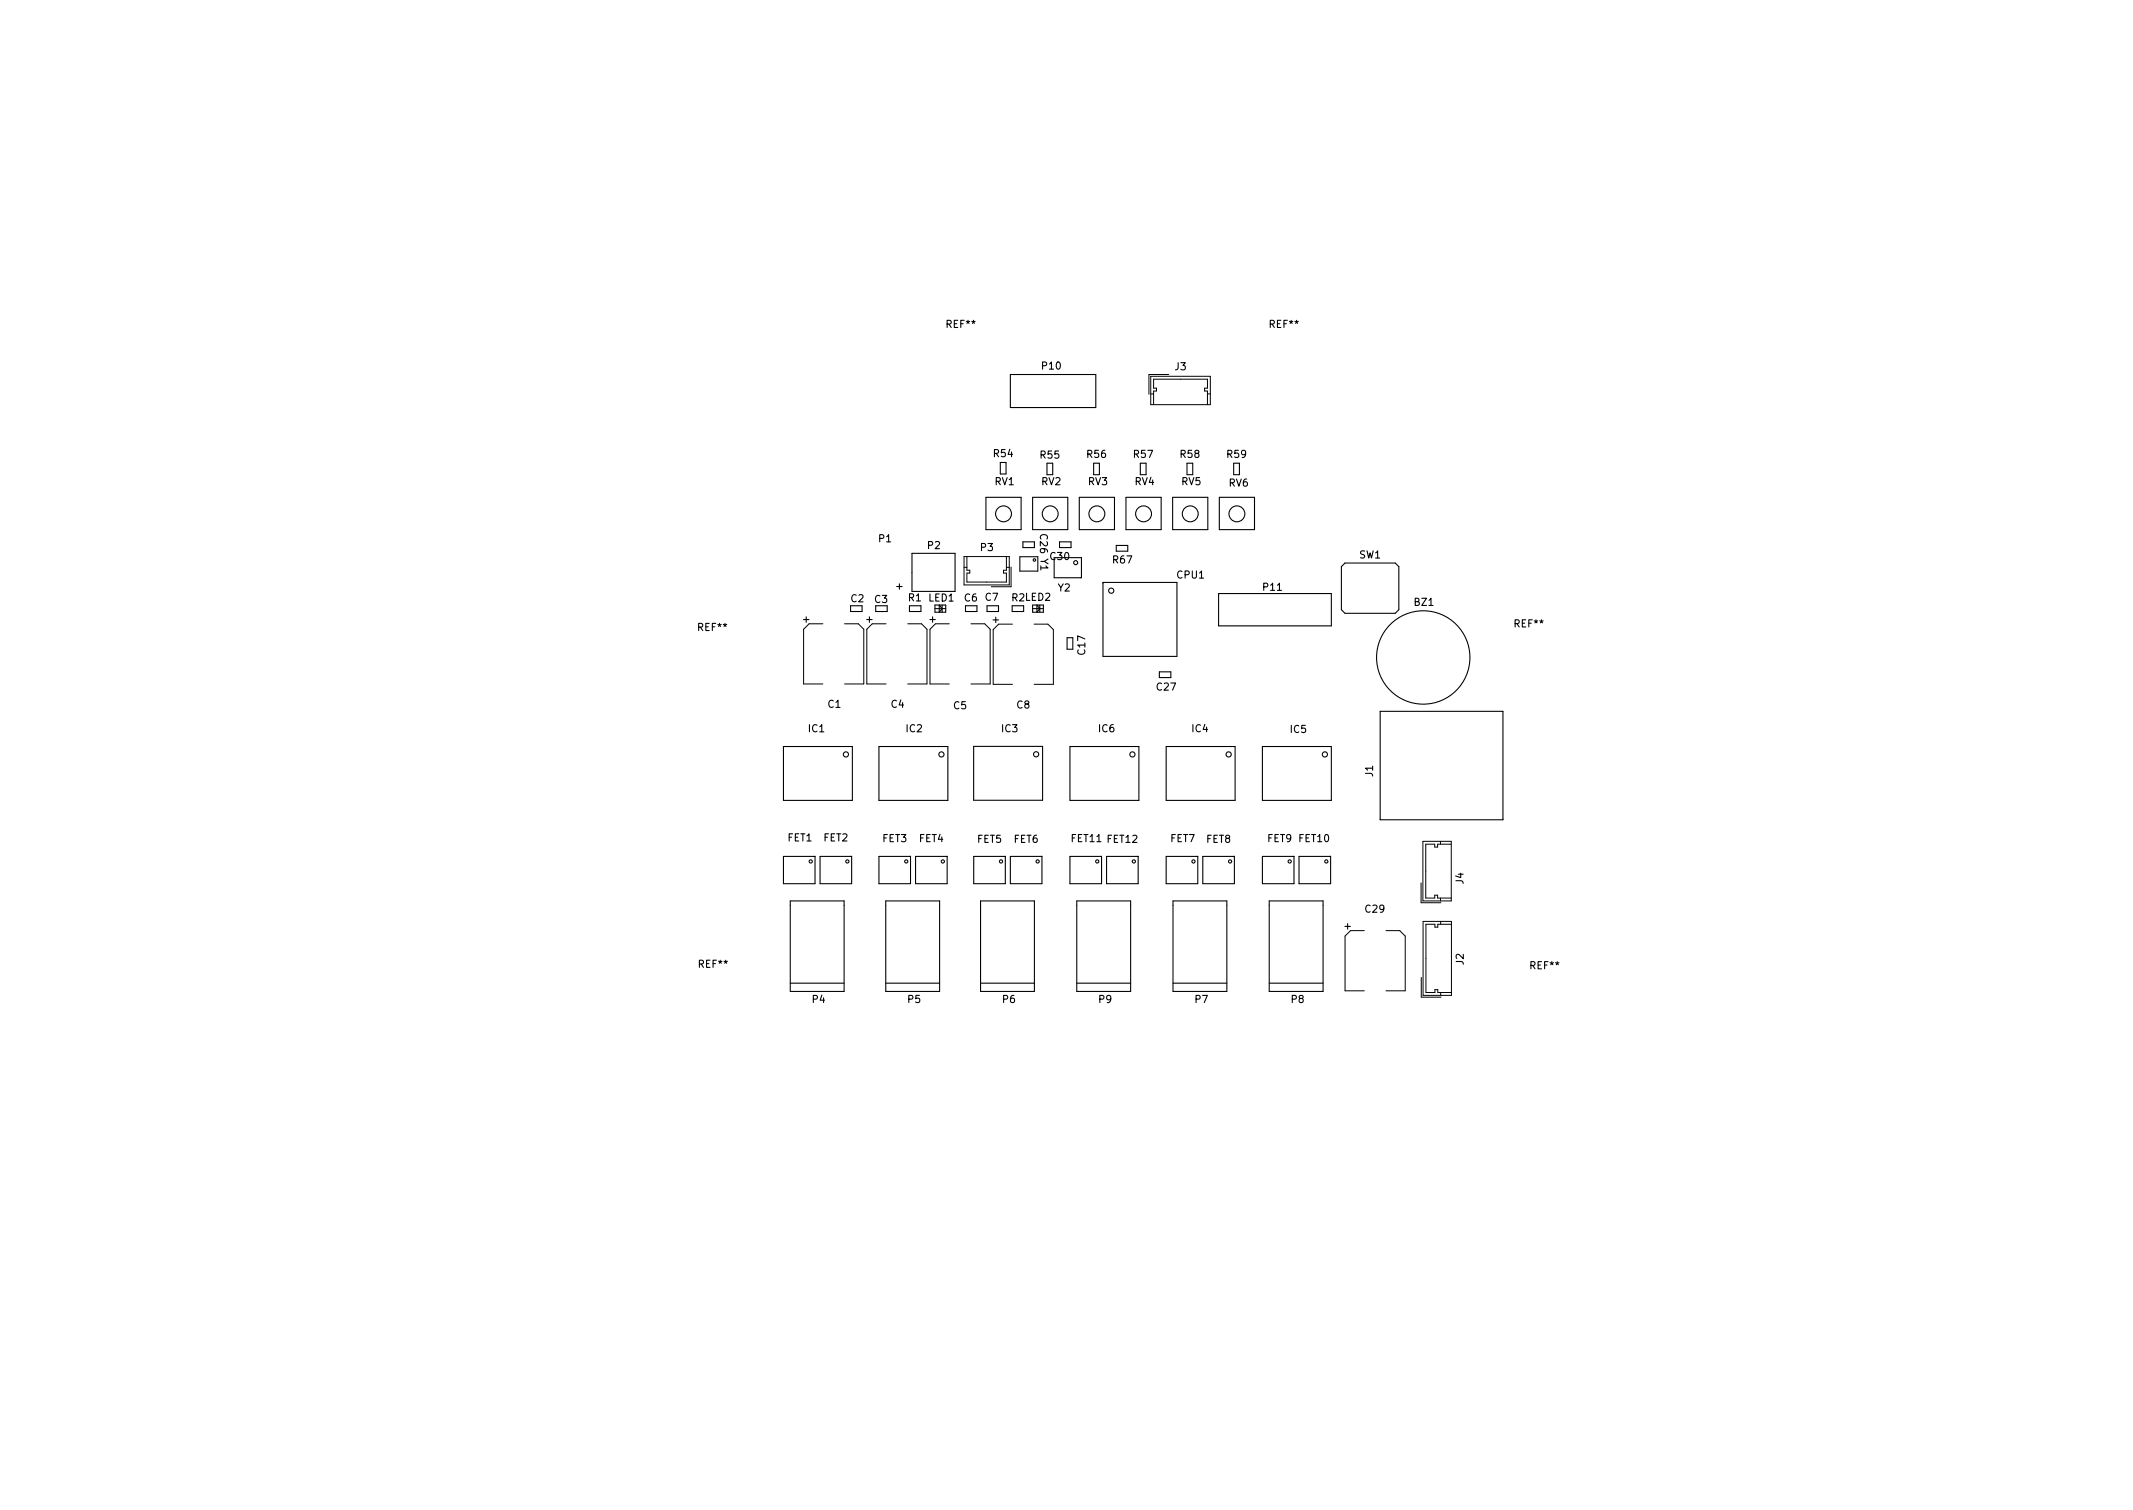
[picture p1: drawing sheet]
<svg xmlns="http://www.w3.org/2000/svg" width="297mm" height="210mm" viewBox="0 0 297 210" stroke-linecap="round" stroke-linejoin="round" font-family="sans-serif">
<defs><g id="words">
<g font-size="1.4">
<text x="131.9" y="45.6">REF**</text>
<text x="176.9" y="45.6">REF**</text>
<text x="145.2" y="51.4">P10</text>
<text x="163.6" y="51.5">J3</text>
<text x="138.4" y="63.6">R54</text>
<text x="144.9" y="63.8">R55</text>
<text x="151.4" y="63.7">R56</text>
<text x="157.9" y="63.7">R57</text>
<text x="164.4" y="63.7">R58</text>
<text x="170.9" y="63.7">R59</text>
<text x="138.5" y="67.5">RV1</text>
<text x="145" y="67.5">RV2</text>
<text x="151.5" y="67.5">RV3</text>
<text x="158" y="67.5">RV4</text>
<text x="164.5" y="67.5">RV5</text>
<text x="171.1" y="67.7">RV6</text>
<text x="122.4" y="75.5">P1</text>
<text x="129.2" y="76.4">P2</text>
<text x="136.6" y="76.7">P3</text>
<text x="144.8" y="74.4" transform="rotate(90 144.8 74.4)">C26 Y1</text>
<text x="146.3" y="78">C30</text>
<text x="189.3" y="77.7">SW1</text>
<text x="118.5" y="83.8">C2</text>
<text x="121.8" y="83.9">C3</text>
<text x="124.8" y="82.1">+</text>
<text x="126.5" y="83.7">R1</text>
<text x="129.3" y="83.7">LED1</text>
<text x="134.3" y="83.7">C6</text>
<text x="137.2" y="83.6">C7</text>
<text x="140.9" y="83.7">R2LED2</text>
<text x="147.3" y="82.3">Y2</text>
<text x="155" y="78.4">R67</text>
<text x="163.9" y="80.5">CPU1</text>
<text x="176" y="82.2">P11</text>
<text x="97.3" y="87.8">REF**</text>
<text x="112.7" y="86.7" transform="rotate(-90 112.7 86.7)">+</text>
<text x="121.5" y="86.7" transform="rotate(-90 121.5 86.7)">+</text>
<text x="130.3" y="86.7" transform="rotate(-90 130.3 86.7)">+</text>
<text x="139.1" y="86.7" transform="rotate(-90 139.1 86.7)">+</text>
<text x="197" y="84.3">BZ1</text>
<text x="211" y="87.3">REF**</text>
<text x="151.1" y="91.1" transform="rotate(-90 151.1 91.1)">C17</text>
<text x="112.6" y="101.9">IC1</text>
<text x="115.3" y="98.5">C1</text>
<text x="124.1" y="98.5">C4</text>
<text x="126.2" y="101.9">IC2</text>
<text x="132.8" y="98.7">C5</text>
<text x="139.5" y="101.9">IC3</text>
<text x="141.6" y="98.6">C8</text>
<text x="153" y="101.9">IC6</text>
<text x="161.1" y="96.1">C27</text>
<text x="166" y="101.9">IC4</text>
<text x="179.7" y="102">IC5</text>
<text x="191.2" y="108.1" transform="rotate(-90 191.2 108.1)">J1</text>
<text x="109.7" y="117.1">FET1</text>
<text x="114.7" y="117.1">FET2</text>
<text x="122.9" y="117.2">FET3</text>
<text x="128" y="117.2">FET4</text>
<text x="136.1" y="117.3">FET5</text>
<text x="141.2" y="117.3">FET6</text>
<text x="149.2" y="117.2">FET11 FET12</text>
<text x="163" y="117.2">FET7</text>
<text x="168" y="117.3">FET8</text>
<text x="176.5" y="117.2">FET9</text>
<text x="180.9" y="117.2">FET10</text>
<text x="203.8" y="123.1" transform="rotate(-90 203.8 123.1)">J4</text>
<text x="188.1" y="129.4" transform="rotate(-90 188.1 129.4)">+</text>
<text x="190.2" y="127.1">C29</text>
<text x="97.4" y="134.7">REF**</text>
<text x="203.8" y="134.3" transform="rotate(-90 203.8 134.3)">J2</text>
<text x="213.2" y="134.9">REF**</text>
<text x="113.1" y="139.6">P4</text>
<text x="126.4" y="139.6">P5</text>
<text x="139.6" y="139.6">P6</text>
<text x="153" y="139.6">P9</text>
<text x="166.4" y="139.6">P7</text>
<text x="179.8" y="139.6">P8</text>
</g>
</g></defs>
<g fill="none" stroke="#000" stroke-width=".15">
<path d="M140.7 52.1h11.9v4.6h-11.9zM127 77h6v5.3h-6zM137.3 69.2h4.9v4.5h-4.9zM139.3 64.4h.8v1.6h-.8zM142.5 75.4h1.6v.8h-1.6zM143.8 69.2h4.9v4.5h-4.9zM144.5 77.5h-2.5v2h2.5M145.8 66.1v-1.6h.8v1.6M146.8 77.6h3.8v2.8h-3.8zM147.6 75.4h1.6v.8h-1.6zM150.3 69.2h4.9v4.5h-4.9zM152.3 66.1v-1.6h.8v1.6"/>
<path d="M155.5 75.9h1.5v.8h-1.5zM156.8 69.2h4.9v4.5h-4.9zM158.8 66.1v-1.6h.8v1.6M163.3 69.2h4.9v4.5h-4.9zM165.3 66.1v-1.6h.8v1.6M169.8 69.2h4.9v4.5h-4.9zM171.8 64.5h.8v1.6h-.8zM186.8 78.9l.5-.5h7l.5 .5v6l-.5 .5h-7l-.5-.5zM118.5 84.3v.8h1.6v-.8M121.9 84.3v.8h1.6v-.8M126.6 84.3h1.6v.8h-1.6zM130.2 84.7h1.5"/>
<path d="M130.2 84.2h1.5v1h-1.5zM130.8 84.2l.4 .5-.4 .5zM131.2 84.2v1M134.5 84.3h1.6v.8h-1.6zM137.5 84.3h1.6v.8h-1.6zM140.9 84.3h1.6v.8h-1.6zM143.8 84.7h1.5M143.8 84.2h1.5v1h-1.5zM144.4 84.2l.4 .5-.4 .5zM144.8 84.2v1M148.6 88.8h.8v1.6h-.8zM153.6 81.1h10.3v10.3h-10.3z"/>
<path d="M161.5 93.5h1.5v.8h-1.5zM169.7 82.6h15.7v4.5h-15.7zM192.2 99h17.1v15.1h-17.1zM109.1 103.9h9.6v7.5h-9.6zM109.1 119.2h4.4v3.8h-4.4zM114.2 119.2h4.4v3.8h-4.4zM122.4 103.9h9.6v7.5h-9.6zM122.4 119.2h4.4v3.8h-4.4zM127.5 119.2h4.4v3.8h-4.4zM135.6 103.9h9.6v7.5h-9.6zM135.6 119.2h4.4v3.8h-4.4zM140.7 119.2h4.4v3.8h-4.4z"/>
<path d="M149 103.9h9.6v7.5h-9.6zM149 119.2h4.4v3.8h-4.4zM154.1 119.2h4.4v3.8h-4.4zM162.4 103.9h9.6v7.5h-9.6zM162.4 119.2h4.4v3.8h-4.4zM167.5 119.2h4.4v3.8h-4.4zM175.8 103.9h9.6v7.5h-9.6zM175.8 119.2h4.4v3.8h-4.4zM180.9 119.2h4.4v3.8h-4.4zM110.1 125.4h7.4v12.6h-7.4zM110.1 136.9h7.4M123.4 125.4h7.4v12.6h-7.4z"/>
<path d="M123.4 136.9h7.4M136.5 125.4h7.6v12.6h-7.6zM136.5 136.9h7.6M149.9 125.4h7.6v12.6h-7.6zM149.9 136.9h7.6M163.3 125.4h7.6v12.6h-7.6zM163.3 136.9h7.6M176.7 125.4h7.6v12.6h-7.6zM176.7 136.9h7.6"/>
<circle cx="139.7" cy="71.5" r="1.11"/>
<circle cx="144.1" cy="78" r=".18"/>
<circle cx="146.3" cy="71.5" r="1.11"/>
<circle cx="149.8" cy="78.3" r=".28"/>
<circle cx="152.7" cy="71.5" r="1.11"/>
<circle cx="159.3" cy="71.5" r="1.11"/>
<circle cx="165.8" cy="71.5" r="1.11"/>
<circle cx="172.2" cy="71.5" r="1.11"/>
<circle cx="154.7" cy="82.2" r=".36"/>
<circle cx="198.2" cy="91.5" r="6.5"/>
<circle cx="112.9" cy="119.9" r=".22"/>
<circle cx="117.8" cy="105" r=".36"/>
<circle cx="118" cy="119.9" r=".22"/>
<circle cx="126.2" cy="119.9" r=".22"/>
<circle cx="131.1" cy="105" r=".36"/>
<circle cx="131.3" cy="119.9" r=".22"/>
<circle cx="139.4" cy="119.9" r=".22"/>
<circle cx="144.3" cy="105" r=".36"/>
<circle cx="144.5" cy="119.9" r=".22"/>
<circle cx="152.8" cy="119.9" r=".22"/>
<circle cx="157.7" cy="105" r=".36"/>
<circle cx="157.9" cy="119.9" r=".22"/>
<circle cx="166.2" cy="119.9" r=".22"/>
<circle cx="171.1" cy="105" r=".36"/>
<circle cx="171.3" cy="119.9" r=".22"/>
<circle cx="179.6" cy="119.9" r=".22"/>
<circle cx="184.5" cy="105" r=".36"/>
<circle cx="184.7" cy="119.9" r=".22"/>
</g>
<g fill="none" stroke="#000" stroke-width=".14">
<path d="M160.3 52.4h8.3v3.9h-8.3zM160.3 54.8h.3M160.6 56.3v-1.9h.4v-.4h-.4v-1.2h7.6v1.2h-.5v.4h.5v1.9M162.7 52.1h-2.7v2.8M168.2 54.8h.4M134.2 77.5h6.3v3.9h-6.3zM134.2 79h.4M134.6 77.5v1.9h.5v.4h-.5v1.2h5.6v-1.2h-.4v-.4h.4v-1.9M140.2 79h.3M140.8 78.9v2.8h-2.7M114.6 86.9h-1.9l-.8 .7v7.6h2.7M117.6 86.9h1.9l.8 .7v7.6h-2.7"/>
<path d="M123.4 86.9h-1.9l-.8 .7v7.6h2.7M126.4 86.9h1.9l.8 .7v7.6h-2.7M132.2 86.9h-1.9l-.8 .7v7.6h2.7M135.2 86.9h1.9l.8 .7v7.6h-2.7M141 86.9h-1.9l-.8 .8v7.6h2.7M144 86.9h1.9l.8 .8v7.6h-2.7M198.1 117.1h4v8.3h-4zM200.6 117.1v.4M202.1 117.5h-1.9v.4h-.4v-.4h-1.2v7.5h1.2v-.4h.4v.4h1.9M190 129.6h-1.9l-.8 .7v7.7h2.7M193 129.6h1.9l.8 .7v7.7h-2.7M197.9 122.9v2.8h2.8"/>
<path d="M197.9 136.1v2.7h2.8M198.2 128.3h3.9v10.3h-3.9zM200.6 125v.4M200.6 128.3v.4M200.6 138.2v.4M202.1 128.7h-1.9v.4h-.4v-.4h-1.2v9.5h1.2v-.4h.4v.4h1.9"/>
</g>
<use href="#words"/>
</svg>
